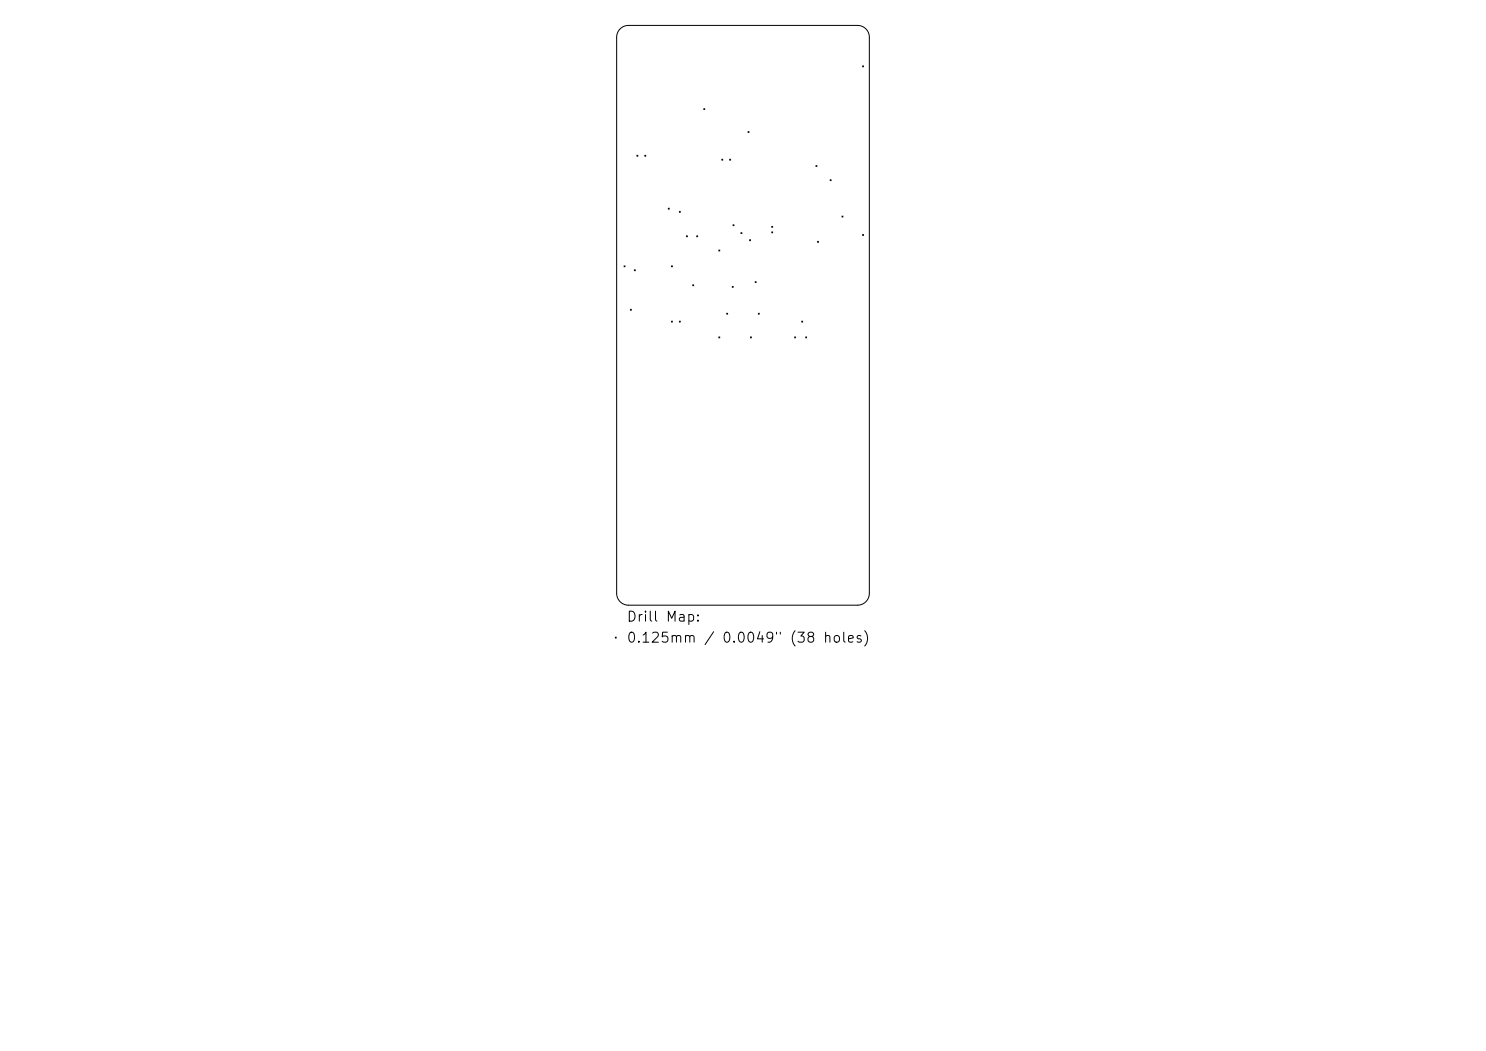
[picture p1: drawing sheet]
<svg xmlns="http://www.w3.org/2000/svg" width="297mm" height="210mm" viewBox="0 0 297 210" stroke-linecap="round" stroke-linejoin="round" font-family="sans-serif">
<defs><g id="words">
<g font-size="2">
<text x="125.1" y="124.7">Drill Map:</text>
<text x="125.1" y="128.9">0.125mm / 0.0049&quot; (38 holes)</text>
</g>
</g></defs>
<g fill="none" stroke="#000" stroke-width=".2">
<path d="M123.9 5.8l.7-.5 1-.2h45.8a2.37 2.37 0 0 1 2.4 2.3v111.2a2.37 2.37 0 0 1-2.4 2.3h-45.8a2.37 2.37 0 0 1-2.4-2.3v-111.2l.3-1zM172.4 13.2l.2 .2M172.6 13.2l-.2 .2M127.3 31l.2 .2M127.5 31l-.2 .2M128.9 31l.2 .2M129.1 31l-.2 .2M140.7 21.7l.2 .2M140.9 21.7l-.2 .2M144.3 31.8l.2 .2M144.5 31.8l-.2 .2M145.8 31.8l.2 .2"/>
<path d="M146 31.8l-.2 .2M149.5 26.3l.2 .2M149.7 26.3l-.2 .2M163.1 33.1l.2 .2M163.3 33.1l-.2 .2M165.9 35.9l.2 .2M166.1 35.9l-.2 .2M124.7 53.1l.2 .2M124.9 53.1l-.2 .2M126.8 53.9l.2 .2M127 53.9l-.2 .2M133.6 41.6l.2 .2"/>
<path d="M133.8 41.6l-.2 .2M134.2 53.1l.2 .2M134.4 53.1l-.2 .2M135.8 42.2l.2 .2M136 42.2l-.2 .2M137.2 47.1l.2 .2M137.4 47.1l-.2 .2M138.5 56.9l.2 .2M138.7 56.9l-.2 .2M139.2 47.1l.2 .2M139.4 47.1l-.2 .2M143.7 50l.2 .2"/>
<path d="M143.9 50l-.2 .2M146.4 57.2l.1 .2M146.5 44.9l.2 .2M146.5 57.2l-.1 .2M146.7 44.9l-.2 .2M148.1 46.5l.2 .2M148.3 46.5l-.2 .2M149.8 47.9l.2 .2M150 47.9l-.2 .2M150.9 56.3l.2 .2M151.1 56.3l-.2 .2M154.2 45.2l.2 .2"/>
<path d="M154.2 46.3l.2 .2M154.4 45.2l-.2 .2M154.4 46.3l-.2 .2M163.4 48.2l.2 .2M163.6 48.2l-.2 .2M168.3 43.2l.2 .2M168.5 43.2l-.2 .2M172.4 46.9l.2 .2M172.6 46.9l-.2 .2M126 61.8l.2 .2M126.2 61.8l-.2 .2M134.2 64.2l.2 .2"/>
<path d="M134.4 64.2l-.2 .2M135.8 64.2l.2 .2M136 64.2l-.2 .2M143.7 67.3l.2 .2M143.9 67.3l-.2 .2M145.2 62.6l.2 .2M145.4 62.6l-.2 .2M150 67.3l.2 .2M150.2 67.3l-.2 .2M151.6 62.6l.2 .2M151.8 62.6l-.2 .2M158.8 67.3l.2 .2"/>
<path d="M159 67.3l-.2 .2M160.2 64.2l.2 .2M160.4 64.2l-.2 .2M161 67.3l.2 .2M161.2 67.3l-.2 .2M123 127.3l.2 .2M123.2 127.3l-.2 .2"/>
</g>
<use href="#words"/>
</svg>
